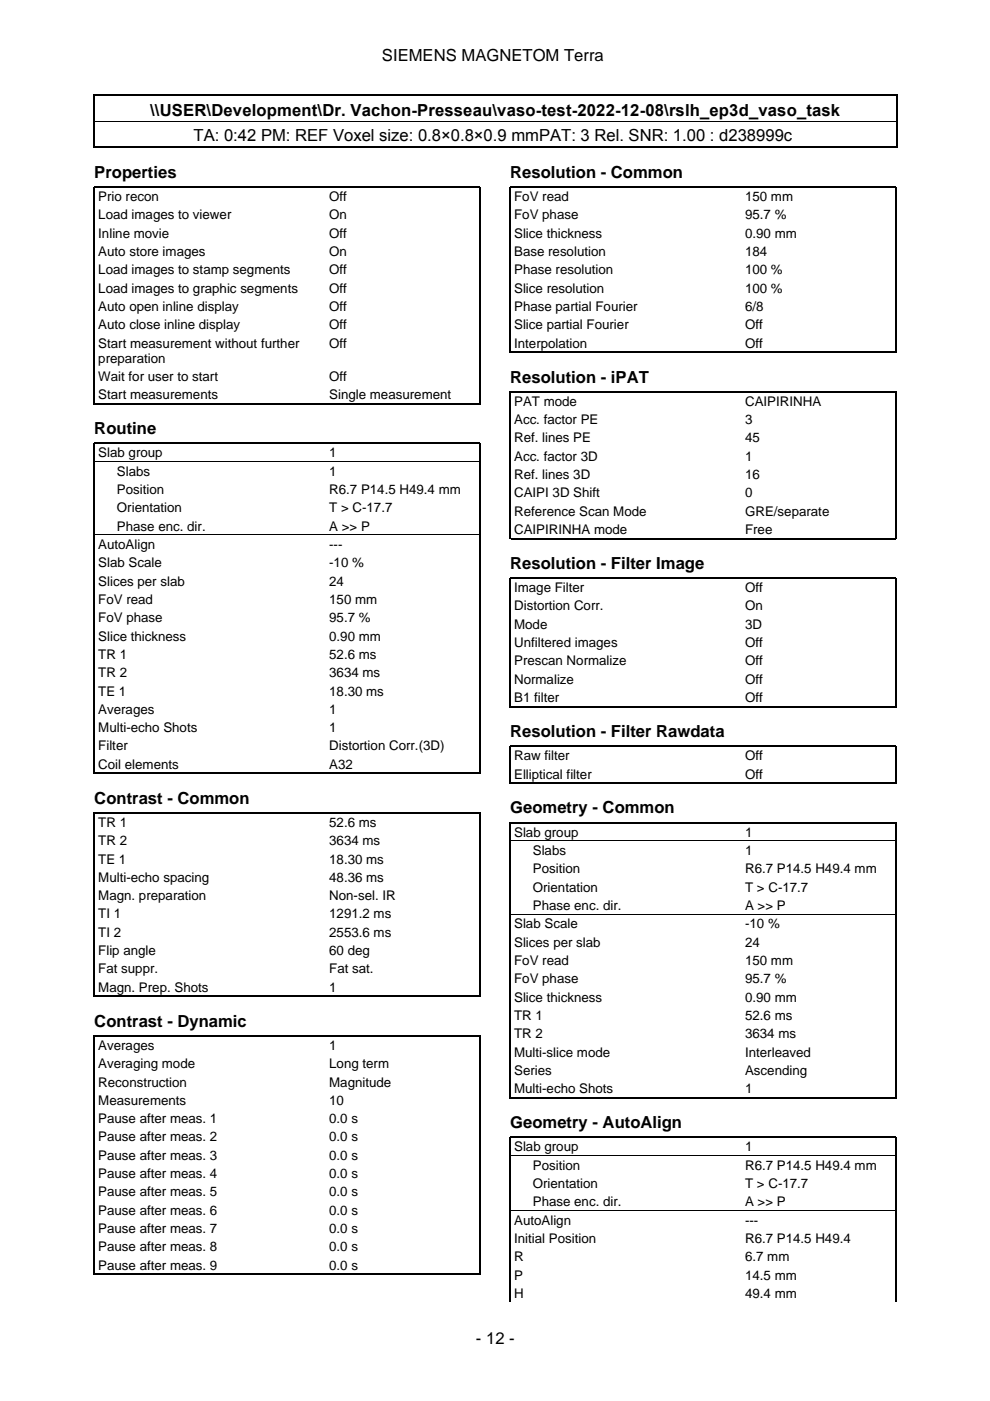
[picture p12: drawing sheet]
<svg xmlns="http://www.w3.org/2000/svg" width="210mm" height="297mm" viewBox="0 0 210 297" stroke-linecap="round" stroke-linejoin="round" font-family="sans-serif">
<defs><g id="words">
<g font-size="3.5">
<text x="81" y="12.9">SIEMENS MAGNETOM Terra</text>
<text x="31.8" y="24.6">\\USER\Development\Dr. Vachon-Presseau\vaso-test-2022-12-08\rslh_ep3d_vaso_task</text>
<text x="41" y="29.9">TA: 0:42 PM: REF Voxel size: 0.8×0.8×0.9 mmPAT: 3 Rel. SNR: 1.00 : d238999c</text>
<text x="20" y="37.7">Properties</text>
<text x="108.2" y="37.7">Resolution - Common</text>
<text x="108.2" y="81.1">Resolution - iPAT</text>
<text x="20" y="92">Routine</text>
<text x="108.2" y="120.6">Resolution - Filter Image</text>
<text x="108.2" y="156.2">Resolution - Filter Rawdata</text>
<text x="20" y="170.4">Contrast - Common</text>
<text x="108.2" y="172.5">Geometry - Common</text>
<text x="20" y="217.7">Contrast - Dynamic</text>
<text x="108.2" y="239.2">Geometry - AutoAlign</text>
<text x="100.9" y="284.9">- 12 -</text>
</g>
<g font-size="2.8">
<text x="20.8" y="42.6">Prio recon</text>
<text x="20.8" y="46.5">Load images to viewer</text>
<text x="69.8" y="42.6">Off</text>
<text x="69.8" y="46.5">On</text>
<text x="109" y="42.6">FoV read</text>
<text x="109" y="46.5">FoV phase</text>
<text x="158" y="42.6">150 mm</text>
<text x="158" y="46.5">95.7 %</text>
<text x="20.8" y="50.4">Inline movie</text>
<text x="69.8" y="50.4">Off</text>
<text x="109" y="50.4">Slice thickness</text>
<text x="158" y="50.4">0.90 mm</text>
<text x="20.8" y="54.3">Auto store images</text>
<text x="20.8" y="58.2">Load images to stamp segments</text>
<text x="69.8" y="54.3">On</text>
<text x="69.8" y="58.2">Off</text>
<text x="109" y="54.3">Base resolution</text>
<text x="109" y="58.2">Phase resolution</text>
<text x="158" y="54.3">184</text>
<text x="158" y="58.2">100 %</text>
<text x="20.8" y="62.1">Load images to graphic segments</text>
<text x="20.8" y="65.9">Auto open inline display</text>
<text x="69.8" y="62.1">Off</text>
<text x="69.8" y="65.9">Off</text>
<text x="109" y="62.1">Slice resolution</text>
<text x="109" y="65.9">Phase partial Fourier</text>
<text x="158" y="62.1">100 %</text>
<text x="158" y="65.9">6/8</text>
<text x="20.8" y="69.8">Auto close inline display</text>
<text x="69.8" y="69.8">Off</text>
<text x="109" y="69.8">Slice partial Fourier</text>
<text x="158" y="69.8">Off</text>
<text x="20.8" y="73.7">Start measurement without further</text>
<text x="20.8" y="76.9">preparation</text>
<text x="69.8" y="73.7">Off</text>
<text x="109" y="73.7">Interpolation</text>
<text x="158" y="73.7">Off</text>
<text x="20.8" y="80.7">Wait for user to start</text>
<text x="69.8" y="80.7">Off</text>
<text x="20.8" y="84.6">Start measurements</text>
<text x="69.8" y="84.6">Single measurement</text>
<text x="109" y="86">PAT mode</text>
<text x="109" y="89.9">Acc. factor PE</text>
<text x="158" y="86">CAIPIRINHA</text>
<text x="158" y="89.9">3</text>
<text x="109" y="93.8">Ref. lines PE</text>
<text x="158" y="93.8">45</text>
<text x="20.8" y="97">Slab group</text>
<text x="24.8" y="100.9">Slabs</text>
<text x="69.8" y="97">1</text>
<text x="69.8" y="100.9">1</text>
<text x="109" y="97.7">Acc. factor 3D</text>
<text x="109" y="101.6">Ref. lines 3D</text>
<text x="158" y="97.7">1</text>
<text x="158" y="101.6">16</text>
<text x="24.8" y="104.8">Position</text>
<text x="69.8" y="104.8">R6.7 P14.5 H49.4 mm</text>
<text x="109" y="105.4">CAIPI 3D Shift</text>
<text x="158" y="105.4">0</text>
<text x="24.8" y="108.6">Orientation</text>
<text x="24.8" y="112.5">Phase enc. dir.</text>
<text x="69.8" y="108.6">T &gt; C-17.7</text>
<text x="69.8" y="112.5">A &gt;&gt; P</text>
<text x="109" y="109.3">Reference Scan Mode</text>
<text x="109" y="113.2">CAIPIRINHA mode</text>
<text x="158" y="109.3">GRE/separate</text>
<text x="158" y="113.2">Free</text>
<text x="20.8" y="116.4">AutoAlign</text>
<text x="69.8" y="116.4">---</text>
<text x="20.8" y="120.3">Slab Scale</text>
<text x="20.8" y="124.2">Slices per slab</text>
<text x="69.8" y="120.3">-10 %</text>
<text x="69.8" y="124.2">24</text>
<text x="109" y="125.6">Image Filter</text>
<text x="158" y="125.6">Off</text>
<text x="20.8" y="128.1">FoV read</text>
<text x="20.8" y="131.9">FoV phase</text>
<text x="69.8" y="128.1">150 mm</text>
<text x="69.8" y="131.9">95.7 %</text>
<text x="109" y="129.4">Distortion Corr.</text>
<text x="158" y="129.4">On</text>
<text x="20.8" y="135.8">Slice thickness</text>
<text x="69.8" y="135.8">0.90 mm</text>
<text x="109" y="133.3">Mode</text>
<text x="109" y="137.2">Unfiltered images</text>
<text x="158" y="133.3">3D</text>
<text x="158" y="137.2">Off</text>
<text x="20.8" y="139.7">TR 1</text>
<text x="20.8" y="143.6">TR 2</text>
<text x="69.8" y="139.7">52.6 ms</text>
<text x="69.8" y="143.6">3634 ms</text>
<text x="109" y="141.1">Prescan Normalize</text>
<text x="158" y="141.1">Off</text>
<text x="20.8" y="147.5">TE 1</text>
<text x="69.8" y="147.5">18.30 ms</text>
<text x="109" y="145">Normalize</text>
<text x="109" y="148.8">B1 filter</text>
<text x="158" y="145">Off</text>
<text x="158" y="148.8">Off</text>
<text x="20.8" y="151.3">Averages</text>
<text x="20.8" y="155.2">Multi-echo Shots</text>
<text x="69.8" y="151.3">1</text>
<text x="69.8" y="155.2">1</text>
<text x="20.8" y="159.1">Filter</text>
<text x="69.8" y="159.1">Distortion Corr.(3D)</text>
<text x="109" y="161.2">Raw filter</text>
<text x="158" y="161.2">Off</text>
<text x="20.8" y="163">Coil elements</text>
<text x="69.8" y="163">A32</text>
<text x="109" y="165.1">Elliptical filter</text>
<text x="158" y="165.1">Off</text>
<text x="20.8" y="175.3">TR 1</text>
<text x="20.8" y="179.2">TR 2</text>
<text x="69.8" y="175.3">52.6 ms</text>
<text x="69.8" y="179.2">3634 ms</text>
<text x="109" y="177.4">Slab group</text>
<text x="158" y="177.4">1</text>
<text x="20.8" y="183.1">TE 1</text>
<text x="69.8" y="183.1">18.30 ms</text>
<text x="113" y="181.3">Slabs</text>
<text x="113" y="185.2">Position</text>
<text x="158" y="181.3">1</text>
<text x="158" y="185.2">R6.7 P14.5 H49.4 mm</text>
<text x="20.8" y="187">Multi-echo spacing</text>
<text x="20.8" y="190.9">Magn. preparation</text>
<text x="69.8" y="187">48.36 ms</text>
<text x="69.8" y="190.9">Non-sel. IR</text>
<text x="113" y="189.1">Orientation</text>
<text x="158" y="189.1">T &gt; C-17.7</text>
<text x="20.8" y="194.7">TI 1</text>
<text x="69.8" y="194.7">1291.2 ms</text>
<text x="109" y="196.8">Slab Scale</text>
<text x="113" y="192.9">Phase enc. dir.</text>
<text x="158" y="192.9">A &gt;&gt; P</text>
<text x="158" y="196.8">-10 %</text>
<text x="20.8" y="198.6">TI 2</text>
<text x="20.8" y="202.5">Flip angle</text>
<text x="69.8" y="198.6">2553.6 ms</text>
<text x="69.8" y="202.5">60 deg</text>
<text x="109" y="200.7">Slices per slab</text>
<text x="158" y="200.7">24</text>
<text x="20.8" y="206.4">Fat suppr.</text>
<text x="69.8" y="206.4">Fat sat.</text>
<text x="109" y="204.6">FoV read</text>
<text x="109" y="208.5">FoV phase</text>
<text x="158" y="204.6">150 mm</text>
<text x="158" y="208.5">95.7 %</text>
<text x="20.8" y="210.3">Magn. Prep. Shots</text>
<text x="69.8" y="210.3">1</text>
<text x="109" y="212.4">Slice thickness</text>
<text x="158" y="212.4">0.90 mm</text>
<text x="109" y="216.3">TR 1</text>
<text x="109" y="220.1">TR 2</text>
<text x="158" y="216.3">52.6 ms</text>
<text x="158" y="220.1">3634 ms</text>
<text x="20.8" y="222.6">Averages</text>
<text x="20.8" y="226.5">Averaging mode</text>
<text x="69.8" y="222.6">1</text>
<text x="69.8" y="226.5">Long term</text>
<text x="109" y="224">Multi-slice mode</text>
<text x="109" y="227.9">Series</text>
<text x="158" y="224">Interleaved</text>
<text x="158" y="227.9">Ascending</text>
<text x="20.8" y="230.4">Reconstruction</text>
<text x="69.8" y="230.4">Magnitude</text>
<text x="109" y="231.8">Multi-echo Shots</text>
<text x="158" y="231.8">1</text>
<text x="20.8" y="234.2">Measurements</text>
<text x="20.8" y="238.1">Pause after meas. 1</text>
<text x="69.8" y="234.2">10</text>
<text x="69.8" y="238.1">0.0 s</text>
<text x="20.8" y="242">Pause after meas. 2</text>
<text x="20.8" y="245.9">Pause after meas. 3</text>
<text x="69.8" y="242">0.0 s</text>
<text x="69.8" y="245.9">0.0 s</text>
<text x="109" y="244.1">Slab group</text>
<text x="158" y="244.1">1</text>
<text x="20.8" y="249.8">Pause after meas. 4</text>
<text x="69.8" y="249.8">0.0 s</text>
<text x="113" y="248">Position</text>
<text x="113" y="251.9">Orientation</text>
<text x="158" y="248">R6.7 P14.5 H49.4 mm</text>
<text x="158" y="251.9">T &gt; C-17.7</text>
<text x="20.8" y="253.6">Pause after meas. 5</text>
<text x="20.8" y="257.5">Pause after meas. 6</text>
<text x="69.8" y="253.6">0.0 s</text>
<text x="69.8" y="257.5">0.0 s</text>
<text x="113" y="255.8">Phase enc. dir.</text>
<text x="158" y="255.8">A &gt;&gt; P</text>
<text x="20.8" y="261.4">Pause after meas. 7</text>
<text x="69.8" y="261.4">0.0 s</text>
<text x="109" y="259.7">AutoAlign</text>
<text x="109" y="263.6">Initial Position</text>
<text x="158" y="259.7">---</text>
<text x="158" y="263.6">R6.7 P14.5 H49.4</text>
<text x="20.8" y="265.3">Pause after meas. 8</text>
<text x="20.8" y="269.2">Pause after meas. 9</text>
<text x="69.8" y="265.3">0.0 s</text>
<text x="69.8" y="269.2">0.0 s</text>
<text x="109" y="267.4">R</text>
<text x="158" y="267.4">6.7 mm</text>
<text x="109" y="271.3">P</text>
<text x="109" y="275.2">H</text>
<text x="158" y="271.3">14.5 mm</text>
<text x="158" y="275.2">49.4 mm</text>
</g>
</g></defs>
<g fill="none" stroke="#000" stroke-width=".26">
<path d="M19.9 20v11.3M20 20.2h170M20 31.2h170M190.1 20v11.3M108.2 74.8v-35.2h81.8v35.2M108.3 74.7h81.6M20 85.8v-46.2h81.8v46.2M20.1 85.6h81.6M108.2 114.3v-31.3h81.8v31.3M108.3 114.2h81.6M108.2 150v-27.5h81.8v27.5M108.3 149.8h81.6"/>
<path d="M20 164.1v-70.1h81.8v70.1M20.1 164h81.6M108.2 166.2v-8h81.8v8M108.3 166.1h81.6M20 211.4v-39.1h81.8v39.1M20.1 211.3h81.6M108.2 232.9v-58.5h81.8v58.5M108.3 232.8h81.6M20 270.3v-50.7h81.8v50.7M20.1 270.2h81.6M108.2 276.1v-35h81.8v35"/>
</g>
<path d="M20 25.7h170M20.1 97.8h81.6M20.1 113.4h81.6M108.3 178.3h81.6M108.3 193.8h81.6M108.3 245h81.6M108.3 256.6h81.6" fill="none" stroke="#000" stroke-width=".21"/>
<use href="#words"/>
</svg>
